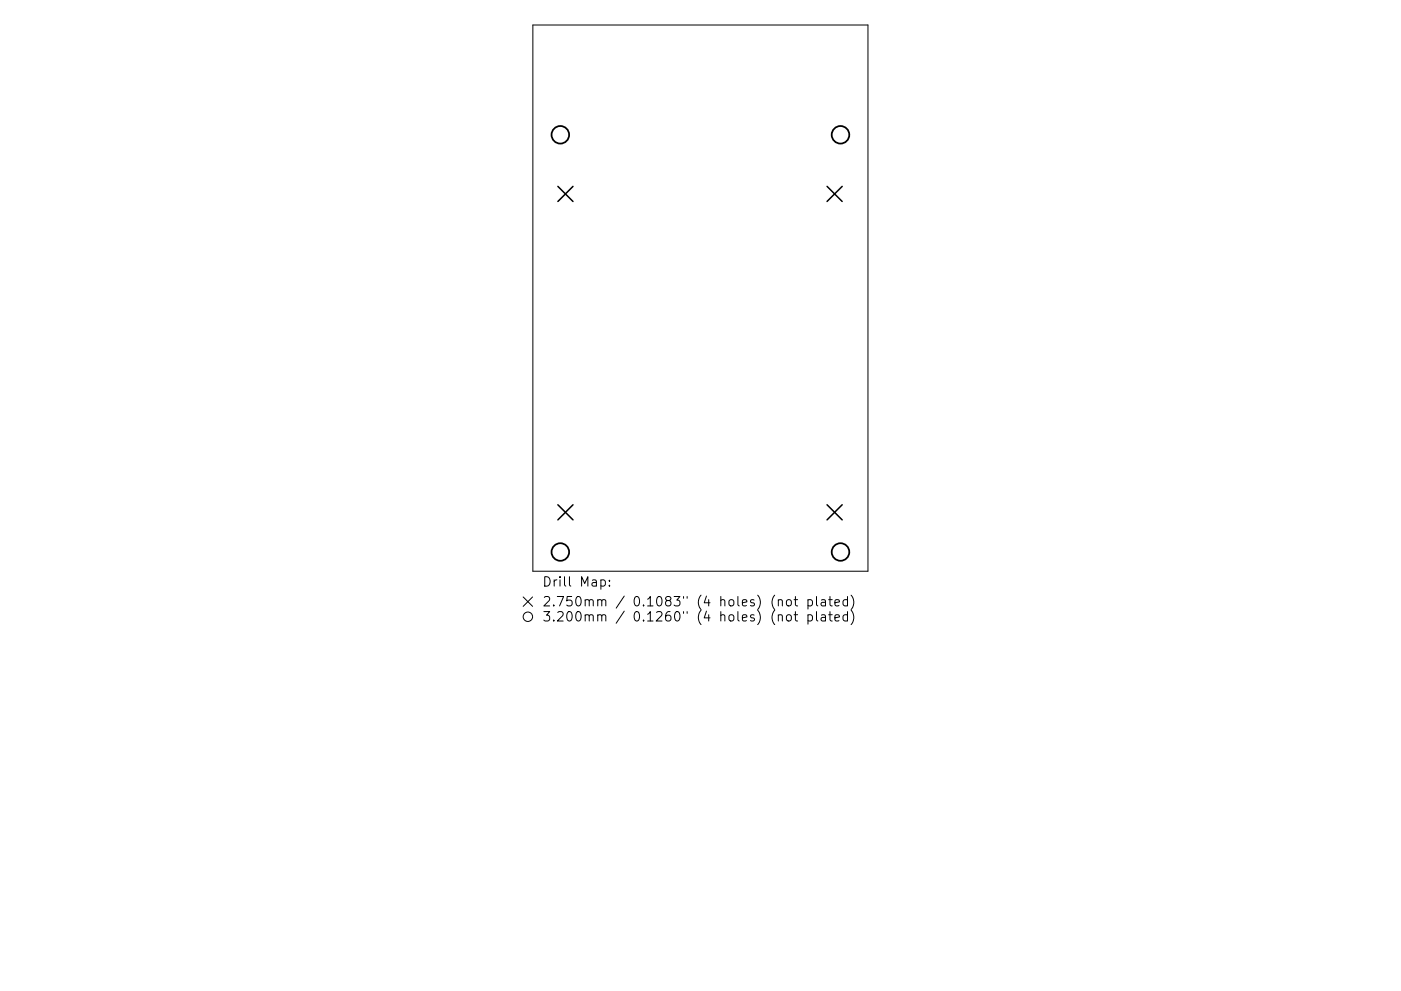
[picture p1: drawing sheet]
<svg xmlns="http://www.w3.org/2000/svg" width="297mm" height="210mm" viewBox="0 0 297 210" stroke-linecap="round" stroke-linejoin="round" font-family="sans-serif">
<defs><g id="words">
<g font-size="2.8">
<text x="114.9" y="124.5">Drill Map:</text>
<text x="114.9" y="128.7">2.750mm / 0.1083&quot; (4 holes) (not plated)</text>
<text x="114.9" y="131.9">3.200mm / 0.1260&quot; (4 holes) (not plated)</text>
</g>
</g></defs>
<g fill="none" stroke="#000" stroke-width=".21">
<path d="M113 5.3h71v115.9h-71zM110.9 126.7l2 2M112.9 126.7l-2 2M127.4 123.1l.6-.1 .4 .4v.6l-.2 .3h-.8M129.2 124.2v.2M129.2 123.1v.2M165 127.4l.3-.2 .5 .1 .1 1.3M165 130.6l.3-.2 .5 .1 .1 1.3M166.8 127.4l.3-.2a.54 .54 0 0 1 .7 .4v.6a.54 .54 0 0 1-.5 .4 .54 .54 0 0 1-.6-.4zM166.8 130.6a.54 .54 0 0 1 .6-.2 .54 .54 0 0 1 .4 .4v.6a.54 .54 0 0 1-.5 .4 .54 .54 0 0 1-.6-.4zM168.4 127.2h.7M168.4 130.4h.7"/>
<path d="M168.6 126.6v1.7l.1 .2 .4 .1M168.6 129.8v1.7l.1 .2 .4 .1M171.3 127.3l.6-.1 .4 .4v.6l-.2 .3h-.8M171.3 130.5l.6-.1 .4 .4v.6l-.2 .3h-.8M171.3 127.2v2M171.3 130.4v2M173.1 126.6v1.7l.3 .3M173.1 129.8v1.7l.3 .3M174.2 127.3h.7l.1 1.3M174.2 130.5h.7l.1 1.3M175 127.7l-.6 .1a.39 .39 0 0 0-.3 .4 .39 .39 0 0 0 .3 .4l.6-.1M175 130.9l-.6 .1a.39 .39 0 0 0-.3 .4 .39 .39 0 0 0 .3 .4l.6-.1"/>
<path d="M175.7 127.2h.7M175.7 130.4h.7M176 126.6v1.7l.1 .2 .3 .1M176 129.8v1.7l.1 .2 .3 .1M177 127.9l1-.2-.1-.4-.6-.1-.3 .3 .1 1h.8M177 131.1l1-.2-.1-.4-.6-.1-.3 .3 .1 1h.8M179.7 127.3l-.6-.1-.4 .4v.6l.2 .3h.8M179.7 130.5l-.6-.1-.4 .4v.6l.2 .3h.8M179.7 126.6v2M179.7 129.8v2M180.4 126.3a2.29 2.29 0 0 1 0 3M180.4 129.5a2.29 2.29 0 0 1 0 3"/>
<circle cx="111.9" cy="130.9" r="1"/>
</g>
<path d="M118.3 39.5l3.2 3.2M121.5 39.5l-3.2 3.2M175.4 39.5l3.2 3.2M178.6 39.5l-3.2 3.2M118.3 107.1l3.2 3.2M121.5 107.1l-3.2 3.2M175.4 107.1l3.2 3.2M178.6 107.1l-3.2 3.2" fill="none" stroke="#000" stroke-width=".32"/>
<g fill="none" stroke="#000" stroke-width=".37">
<circle cx="118.8" cy="28.6" r="1.86"/>
<circle cx="178.2" cy="28.6" r="1.86"/>
<circle cx="118.8" cy="117.1" r="1.86"/>
<circle cx="178.2" cy="117.1" r="1.86"/>
</g>
<use href="#words"/>
</svg>
